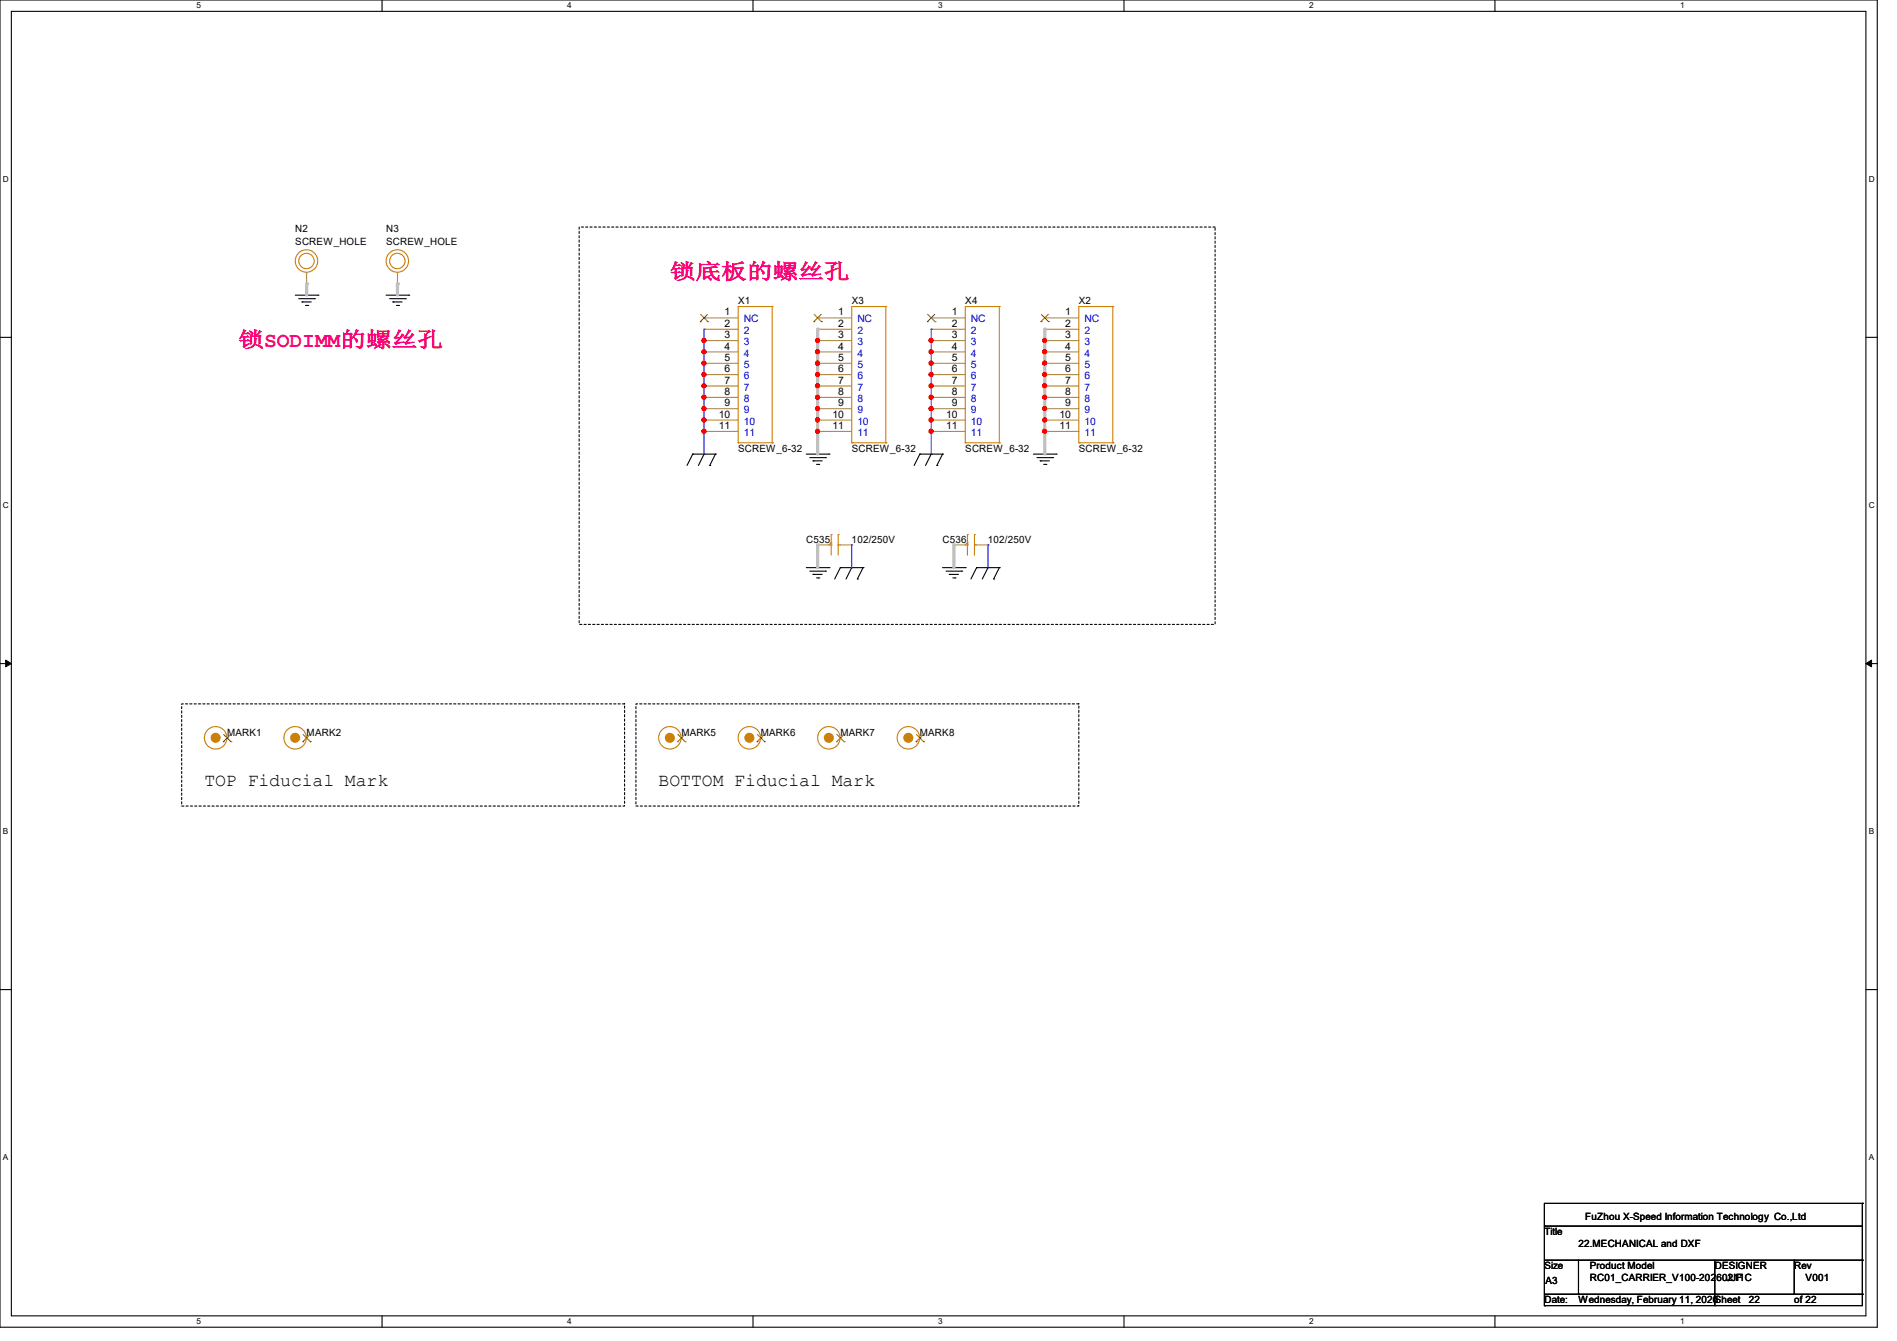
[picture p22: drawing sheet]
<svg xmlns="http://www.w3.org/2000/svg" width="297mm" height="210mm" viewBox="0 0 297 210" stroke-linecap="round" stroke-linejoin="round" font-family="sans-serif">
<defs><g id="words">
<g font-size="3.3" fill="#ff0080">
<text x="104.9" y="43.6">锁底板的螺丝孔</text>
<text x="37.3" y="54.3">锁SODIMM的螺丝孔</text>
</g>
<g font-size="2.8">
<text x="32" y="123.1">TOP Fiducial Mark</text>
<text x="103.1" y="123.1">BOTTOM Fiducial Mark</text>
</g>
<g font-size="1.6">
<text x="46.2" y="36.3">N2</text>
<text x="46.2" y="38.4">SCREW_HOLE</text>
<text x="60.5" y="36.3">N3</text>
<text x="60.5" y="38.4">SCREW_HOLE</text>
<text x="115.6" y="47.7">X1</text>
<text x="133.3" y="47.7">X3</text>
<text x="151.1" y="47.7">X4</text>
<text x="168.9" y="47.7">X2</text>
<text x="113.5" y="49.4">1</text>
<text x="113.5" y="51.2">2</text>
<text x="113.5" y="53">3</text>
<text x="131.2" y="49.4">1</text>
<text x="131.2" y="51.2">2</text>
<text x="131.2" y="53">3</text>
<text x="149" y="49.4">1</text>
<text x="149" y="51.2">2</text>
<text x="149" y="53">3</text>
<text x="166.8" y="49.4">1</text>
<text x="166.8" y="51.2">2</text>
<text x="166.8" y="53">3</text>
<text x="113.5" y="54.7">4</text>
<text x="113.5" y="56.5">5</text>
<text x="113.5" y="58.3">6</text>
<text x="131.2" y="54.7">4</text>
<text x="131.2" y="56.5">5</text>
<text x="131.2" y="58.3">6</text>
<text x="149" y="54.7">4</text>
<text x="149" y="56.5">5</text>
<text x="149" y="58.3">6</text>
<text x="166.8" y="54.7">4</text>
<text x="166.8" y="56.5">5</text>
<text x="166.8" y="58.3">6</text>
<text x="112.6" y="65.4">10</text>
<text x="113.5" y="60.1">7</text>
<text x="113.5" y="61.8">8</text>
<text x="113.5" y="63.6">9</text>
<text x="130.3" y="65.4">10</text>
<text x="131.2" y="60.1">7</text>
<text x="131.2" y="61.8">8</text>
<text x="131.2" y="63.6">9</text>
<text x="148.1" y="65.4">10</text>
<text x="149" y="60.1">7</text>
<text x="149" y="61.8">8</text>
<text x="149" y="63.6">9</text>
<text x="165.9" y="65.4">10</text>
<text x="166.8" y="60.1">7</text>
<text x="166.8" y="61.8">8</text>
<text x="166.8" y="63.6">9</text>
<text x="112.6" y="67.2">11</text>
<text x="115.6" y="70.8">SCREW_6-32</text>
<text x="130.3" y="67.2">11</text>
<text x="133.3" y="70.8">SCREW_6-32</text>
<text x="148.1" y="67.2">11</text>
<text x="151.1" y="70.8">SCREW_6-32</text>
<text x="165.9" y="67.2">11</text>
<text x="168.9" y="70.8">SCREW_6-32</text>
<text x="126.2" y="85">C535</text>
<text x="133.3" y="85">102/250V</text>
<text x="147.6" y="85">C536</text>
<text x="154.7" y="85">102/250V</text>
<text x="35.6" y="115.2">MARK1</text>
<text x="48" y="115.2">MARK2</text>
<text x="106.7" y="115.2">MARK5</text>
<text x="119.1" y="115.2">MARK6</text>
<text x="131.6" y="115.2">MARK7</text>
<text x="144" y="115.2">MARK8</text>
<text x="248.2" y="191.1">FuZhou X-Speed Information Technology Co.,Ltd</text>
<text x="241.8" y="193.5">Title</text>
<text x="247.1" y="195.2">22.MECHANICAL and DXF</text>
<text x="241.8" y="198.8">Size</text>
<text x="242" y="201.1">A3</text>
<text x="248.9" y="198.8">Product Model</text>
<text x="248.9" y="200.6">RC01_CARRIER_V100-20260211C</text>
<text x="268.5" y="198.8">DESIGNER</text>
<text x="270.3" y="200.6">JJF</text>
<text x="280.9" y="198.8">Rev</text>
<text x="282.7" y="200.6">V001</text>
<text x="241.8" y="204.1">Date:</text>
<text x="247.1" y="204.1">Wednesday, February 11, 2026Sheet</text>
<text x="273.8" y="204.1">22</text>
<text x="280.9" y="204.1">of 22</text>
</g>
<g font-size="1.6" fill="#00c">
<text x="116.5" y="50.5">NC</text>
<text x="116.5" y="52.3">2</text>
<text x="134.2" y="50.5">NC</text>
<text x="134.2" y="52.3">2</text>
<text x="152" y="50.5">NC</text>
<text x="152" y="52.3">2</text>
<text x="169.8" y="50.5">NC</text>
<text x="169.8" y="52.3">2</text>
<text x="116.5" y="54.1">3</text>
<text x="116.5" y="55.8">4</text>
<text x="116.5" y="57.6">5</text>
<text x="116.5" y="59.4">6</text>
<text x="134.2" y="54.1">3</text>
<text x="134.2" y="55.8">4</text>
<text x="134.2" y="57.6">5</text>
<text x="134.2" y="59.4">6</text>
<text x="152" y="54.1">3</text>
<text x="152" y="55.8">4</text>
<text x="152" y="57.6">5</text>
<text x="152" y="59.4">6</text>
<text x="169.8" y="54.1">3</text>
<text x="169.8" y="55.8">4</text>
<text x="169.8" y="57.6">5</text>
<text x="169.8" y="59.4">6</text>
<text x="116.5" y="61.2">7</text>
<text x="116.5" y="63">8</text>
<text x="116.5" y="64.7">9</text>
<text x="134.2" y="61.2">7</text>
<text x="134.2" y="63">8</text>
<text x="134.2" y="64.7">9</text>
<text x="152" y="61.2">7</text>
<text x="152" y="63">8</text>
<text x="152" y="64.7">9</text>
<text x="169.8" y="61.2">7</text>
<text x="169.8" y="63">8</text>
<text x="169.8" y="64.7">9</text>
<text x="116.5" y="66.5">10</text>
<text x="116.5" y="68.3">11</text>
<text x="134.2" y="66.5">10</text>
<text x="134.2" y="68.3">11</text>
<text x="152" y="66.5">10</text>
<text x="152" y="68.3">11</text>
<text x="169.8" y="66.5">10</text>
<text x="169.8" y="68.3">11</text>
</g>
<g font-size="1.3">
<text x="30.8" y="1.3">5</text>
<text x="88.8" y="1.3">4</text>
<text x="146.9" y="1.3">3</text>
<text x="205" y="1.3">2</text>
<text x="263.1" y="1.3">1</text>
<text x=".5" y="28.4">D</text>
<text x="292.6" y="28.4">D</text>
<text x=".5" y="79.5">C</text>
<text x="292.6" y="79.5">C</text>
<text x=".5" y="130.6">B</text>
<text x="292.6" y="130.6">B</text>
<text x=".5" y="181.7">A</text>
<text x="292.6" y="181.7">A</text>
<text x="30.8" y="207.4">5</text>
<text x="88.8" y="207.4">4</text>
<text x="146.9" y="207.4">3</text>
<text x="205" y="207.4">2</text>
<text x="263.1" y="207.4">1</text>
</g>
</g></defs>
<path d="M0 0h293.9v207.9h-293.9zM1.8 1.8h290.3v204.3h-290.3z" fill="none" stroke="#000" stroke-width=".17"/>
<g fill="#fff">
<path d="M30.8 .2h.7v1.4h-.7z"/>
<path d="M30.8 206.2h.7v1.4h-.7z"/>
</g>
<path d="M59.8 0v1.8M59.8 206.1v1.8" fill="none" stroke="#000" stroke-width=".17"/>
<g fill="#fff">
<path d="M88.8 .2h.7v1.4h-.7z"/>
<path d="M88.8 206.2h.7v1.4h-.7z"/>
</g>
<path d="M117.9 0v1.8M117.9 206.1v1.8" fill="none" stroke="#000" stroke-width=".17"/>
<g fill="#fff">
<path d="M146.9 .2h.7v1.4h-.7z"/>
<path d="M146.9 206.2h.7v1.4h-.7z"/>
</g>
<path d="M176 0v1.8M176 206.1v1.8" fill="none" stroke="#000" stroke-width=".17"/>
<g fill="#fff">
<path d="M205 .2h.7v1.4h-.7z"/>
<path d="M205 206.2h.7v1.4h-.7z"/>
</g>
<path d="M234.1 0v1.8M234.1 206.1v1.8" fill="none" stroke="#000" stroke-width=".17"/>
<g fill="#fff">
<path d="M263.1 .2h.6v1.4h-.6z"/>
<path d="M263.1 206.2h.6v1.4h-.6z"/>
<path d="M.5 27.3h.9v1.4h-.9z"/>
<path d="M292.6 27.3h.9v1.4h-.9z"/>
<path d="M.5 78.4h.9v1.4h-.9z"/>
<path d="M292.6 78.4h.9v1.4h-.9z"/>
</g>
<path d="M0 52.8h1.8M292.1 52.8h1.8" fill="none" stroke="#000" stroke-width=".17"/>
<g fill="#fff">
<path d="M.5 129.5h.8v1.4h-.8z"/>
<path d="M292.6 129.5h.8v1.4h-.8z"/>
</g>
<path d="M0 103.9h1.8M292.1 103.9h1.8" fill="none" stroke="#000" stroke-width=".17"/>
<path d="M.9 103.4l.9 .5-.9 .5zM292.1 103.9l.9-.5v1z" fill="#000" stroke="#000" stroke-width=".16"/>
<g fill="#fff">
<path d="M.5 180.5h.8v1.4h-.8z"/>
<path d="M292.6 180.5h.8v1.4h-.8z"/>
</g>
<g fill="none" stroke="#000" stroke-width=".17">
<path d="M46.2 46.2h3.6M46.8 46.8h2.4M47.3 47.3h.1M47.3 47.3h1.4M47.8 47.8h.4M48.2 47.8h.1M49.2 46.8h.1M49.8 46.2h.1M60.5 46.2h3.5M61 46.8h2.5M61.5 47.3h.1M61.5 47.3h1.4"/>
<path d="M62.1 47.8h.3M62.4 47.8h.1M63.5 46.8h.1M64 46.2h.1M108.5 71.1h.1M108.5 71.1l-.9 1.8M108.5 71.1h3.5M110.2 71.1h.1M110.2 71.1l-.9 1.8M111.1 72.9h.1M112 71.1h.1M112 71.1l-.9 1.8"/>
<path d="M126.2 71.1h3.6M126.8 71.7h2.4M127.3 72.2h.1M127.3 72.2h1.4M127.8 72.7h.4M128.2 72.7h.1M129.2 71.7h.1M129.8 71.1h.1M144 71.1h.1M144 71.1h3.6M144 71.1l-.9 1.8M145.8 71.1h.1"/>
<path d="M145.8 71.1l-.9 1.8M146.7 72.9h.1M147.6 71.1h.1M147.6 71.1l-.9 1.8M161.8 71.1h3.6M162.3 71.7h2.5M162.9 72.2h.1M162.9 72.2h1.4M163.4 72.7h.3M163.7 72.7h.1M164.8 71.7h.1M165.4 71.1h.1"/>
<path d="M126.2 88.9h3.6M126.8 89.5h2.4M127.3 90h.1M127.3 90h1.4M127.8 90.5h.4M128.2 90.5h.1M129.2 89.5h.1M129.8 88.9h.1M131.6 88.9h.1M131.6 88.9h3.5M131.6 88.9l-.9 1.8M133.3 88.9h.1"/>
<path d="M133.3 88.9l-.8 1.8M134.2 90.7h.1M135.1 88.9h.1M135.1 88.9l-.9 1.8M147.6 88.9h3.5M148.1 89.5h2.5M148.6 90h.1M148.6 90h1.5M149.2 90.5h.3M149.5 90.5h.1M150.6 89.5h.1M151.1 88.9h.1"/>
<path d="M152.9 88.9h.1M152.9 88.9h3.6M152.9 88.9l-.9 1.8M154.7 88.9h.1M154.7 88.9l-.9 1.8M155.6 90.7h.1M156.5 88.9h.1M156.5 88.9l-.9 1.8M0 155h1.8M292.1 155h1.8M241.8 192h.1M241.8 192h49.8"/>
<path d="M241.8 197.4h49.8M247.1 197.4v5.3M268.5 197.4v7.1M280.9 197.4v5.3M291.6 188.5h.1M291.6 197.4h.1M291.6 188.5h-49.8v16M291.6 188.5v16h-49.8M241.8 204.5h.1M241.8 202.7h49.8M247.1 202.7h.1M268.5 202.7h.1"/>
<path d="M268.5 204.5h.1M280.9 202.7h.1M291.6 202.7h.1"/>
</g>
<path d="M90.7 35.6h99.5v62.2h-99.5zM28.4 110.2h69.4v16h-69.4zM99.6 110.2h69.3v16h-69.3z" fill="none" stroke="#000" stroke-width=".17" stroke-dasharray=".3"/>
<g fill="none" stroke="#cc8006" stroke-width=".17">
<path d="M120.9 48h.1M120.9 48h-5.3v21.3M120.9 48v21.3M138.7 48h.1M138.7 48h-5.4v21.3M138.7 48v21.3M156.5 48h.1M156.5 48h-5.4v21.3M156.5 48v21.3M174.2 48h.1M174.2 48h-5.3v21.3M174.2 48v21.3"/>
<path d="M115.6 69.3h.1M115.6 69.3h5.3M120.9 69.3h.1M133.3 69.3h.1M133.3 69.3h5.4M138.7 69.3h.1M151.1 69.3h.1M151.1 69.3h5.4M156.5 69.3h.1M168.9 69.3h.1M168.9 69.3h5.3M174.2 69.3h.1"/>
<path d="M130.1 85.3h.1M130.1 83.7h.1M130.1 85h.1M130.1 85l-.3 .3h.3M130.1 83.7v3.3M131.2 83.7h.1M131.2 85.3h.1M131.2 85.3h.4M131.2 83.7v3.3M151.5 85.3h.1M151.5 83.7h.1M151.5 85h.1"/>
<path d="M151.5 85l-.4 .3h.4M151.5 83.7v3.3M152.6 83.7h.1M152.6 85.3h.1M152.6 85.3h.3M152.6 83.7v3.3"/>
<circle cx="48" cy="40.9" r="1.76"/>
<circle cx="48" cy="40.9" r="1.21"/>
<circle cx="62.2" cy="40.9" r="1.76"/>
<circle cx="62.2" cy="40.9" r="1.21"/>
<circle cx="33.8" cy="115.5" r="1.76"/>
<circle cx="46.2" cy="115.5" r="1.76"/>
<circle cx="104.9" cy="115.5" r="1.76"/>
<circle cx="117.3" cy="115.5" r="1.76"/>
<circle cx="129.8" cy="115.5" r="1.76"/>
<circle cx="142.2" cy="115.5" r="1.76"/>
</g>
<g fill="none" stroke="#a84" stroke-width=".17">
<path d="M48 44.4h.1M48 42.7v1.7M62.2 44.4h.1M62.2 42.7v1.7M110.2 49.8h.1M110.2 51.6h.1M110.2 53.3h.1M110.2 55.1h.1M110.2 56.9h.1M110.2 58.7h.1M110.2 49.8h5.4M110.2 51.6h5.4"/>
<path d="M110.2 53.3h5.4M110.2 55.1h5.4M110.2 56.9h5.4M110.2 58.7h5.4M128 49.8h.1M128 51.6h.1M128 53.3h.1M128 55.1h.1M128 56.9h.1M128 58.7h.1M128 49.8h5.3M128 51.6h5.3"/>
<path d="M128 53.3h5.3M128 55.1h5.3M128 56.9h5.3M128 58.7h5.3M145.8 49.8h.1M145.8 51.6h.1M145.8 53.3h.1M145.8 55.1h.1M145.8 56.9h.1M145.8 58.7h.1M145.8 49.8h5.3M145.8 51.6h5.3"/>
<path d="M145.8 53.3h5.3M145.8 55.1h5.3M145.8 56.9h5.3M145.8 58.7h5.3M163.6 49.8h.1M163.6 51.6h.1M163.6 53.3h.1M163.6 55.1h.1M163.6 56.9h.1M163.6 58.7h.1M163.6 49.8h5.3M163.6 51.6h5.3"/>
<path d="M163.6 53.3h5.3M163.6 55.1h5.3M163.6 56.9h5.3M163.6 58.7h5.3M110.2 60.5h.1M110.2 62.2h.1M110.2 64h.1M110.2 65.8h.1M110.2 67.6h.1M110.2 60.5h5.4M110.2 62.2h5.4M110.2 64h5.4"/>
<path d="M110.2 65.8h5.4M110.2 67.6h5.4M128 60.5h.1M128 62.2h.1M128 64h.1M128 65.8h.1M128 67.6h.1M128 60.5h5.3M128 62.2h5.3M128 64h5.3M128 65.8h5.3M128 67.6h5.3"/>
<path d="M145.8 60.5h.1M145.8 62.2h.1M145.8 64h.1M145.8 65.8h.1M145.8 67.6h.1M145.8 60.5h5.3M145.8 62.2h5.3M145.8 64h5.3M145.8 65.8h5.3M145.8 67.6h5.3M163.6 60.5h.1M163.6 62.2h.1"/>
<path d="M163.6 64h.1M163.6 65.8h.1M163.6 67.6h.1M163.6 60.5h5.3M163.6 62.2h5.3M163.6 64h5.3M163.6 65.8h5.3M163.6 67.6h5.3M128 85.3h.1M128 85.3h1.8M131.6 85.3h1.7M133.3 85.3h.1"/>
<path d="M149.4 85.3h.1M149.4 85.3h1.7M152.9 85.3h1.8M154.7 85.3h.1M35.6 115.6h.1M48 115.6h.1M106.7 115.6h.1M119.1 115.6h.1M131.6 115.6h.1M144 115.6h.1"/>
</g>
<g fill="#cc8006" stroke="#cc8006" stroke-width=".17">
<circle cx="33.8" cy="115.5" r=".7"/>
<circle cx="46.2" cy="115.5" r=".7"/>
<circle cx="104.9" cy="115.5" r=".7"/>
<circle cx="117.3" cy="115.5" r=".7"/>
<circle cx="129.8" cy="115.5" r=".7"/>
<circle cx="142.2" cy="115.5" r=".7"/>
</g>
<g fill="none" stroke="#804000" stroke-width=".16">
<path d="M109.6 50.4h.1M109.7 49.2l1.1 1.2M110.8 49.2l-1.2 1.2M110.8 50.4h.1M127.4 50.4h.1M127.5 49.2l1.1 1.2M128.6 49.2l-1.2 1.2M128.6 50.4h.1M145.2 50.4h.1M145.2 49.2l1.2 1.2M146.3 49.2l-1.1 1.2M146.4 50.4h.1"/>
<path d="M163 50.4h.1M163 49.2l1.2 1.2M164.1 49.2l-1.1 1.2M164.2 50.4h.1M35 116.2h.1M35 115l1.2 1.2M36.1 115l-1.1 1.2M36.2 116.2h.1M47.4 116.2h.1M47.5 115l1.1 1.2M48.6 115l-1.2 1.2M48.6 116.2h.1"/>
<path d="M106.1 116.2h.1M106.1 115l1.2 1.2M107.2 115l-1.1 1.2M107.3 116.2h.1M118.5 116.2h.1M118.6 115l1.1 1.2M119.7 115l-1.2 1.2M119.7 116.2h.1M131 116.2h.1M131 115l1.2 1.2M132.1 115l-1.1 1.2M132.2 116.2h.1"/>
<path d="M143.4 116.2h.1M143.5 115l1.1 1.2M144.6 115l-1.2 1.2M144.6 116.2h.1"/>
</g>
<path d="M48 44.4v1.8" fill="none" stroke="#c0c0c0" stroke-width=".51"/>
<circle cx="48" cy="44.5" r=".25" fill="#c0c0c0"/>
<path d="M62.2 44.4v1.8" fill="none" stroke="#c0c0c0" stroke-width=".51"/>
<circle cx="62.2" cy="44.5" r=".25" fill="#c0c0c0"/>
<path d="M110.2 51.6h.1M110.2 51.6v1.7" fill="none" stroke="#4200ff" stroke-width=".17"/>
<path d="M128 51.6v1.7" fill="none" stroke="#c0c0c0" stroke-width=".51"/>
<circle cx="128" cy="51.6" r=".25" fill="#c0c0c0"/>
<path d="M145.8 51.6h.1M145.8 51.6v1.7" fill="none" stroke="#4200ff" stroke-width=".17"/>
<path d="M163.6 51.6v1.7" fill="none" stroke="#c0c0c0" stroke-width=".51"/>
<circle cx="163.6" cy="51.6" r=".25" fill="#c0c0c0"/>
<path d="M110.2 53.3h.1M110.2 53.3v1.8" fill="none" stroke="#4200ff" stroke-width=".17"/>
<g fill="#f00" stroke="#f00" stroke-width=".17">
<circle cx="110.2" cy="55.1" r=".32"/>
<circle cx="110.2" cy="53.3" r=".32"/>
</g>
<path d="M128 53.3v1.8" fill="none" stroke="#c0c0c0" stroke-width=".51"/>
<circle cx="128" cy="53.3" r=".25" fill="#c0c0c0"/>
<g fill="#f00" stroke="#f00" stroke-width=".17">
<circle cx="128" cy="55.1" r=".32"/>
<circle cx="128" cy="53.3" r=".32"/>
<circle cx="145.8" cy="55.1" r=".32"/>
<circle cx="145.8" cy="53.3" r=".32"/>
</g>
<path d="M145.8 53.3h.1M145.8 53.3v1.8" fill="none" stroke="#4200ff" stroke-width=".17"/>
<path d="M163.6 53.3v1.8" fill="none" stroke="#c0c0c0" stroke-width=".51"/>
<circle cx="163.6" cy="53.3" r=".25" fill="#c0c0c0"/>
<g fill="#f00" stroke="#f00" stroke-width=".17">
<circle cx="163.6" cy="55.1" r=".32"/>
<circle cx="163.6" cy="53.3" r=".32"/>
<circle cx="110.2" cy="56.9" r=".32"/>
</g>
<path d="M110.2 55.1h.1M110.2 55.1v1.8" fill="none" stroke="#4200ff" stroke-width=".17"/>
<path d="M128 55.1v1.8" fill="none" stroke="#c0c0c0" stroke-width=".51"/>
<circle cx="128" cy="55.1" r=".25" fill="#c0c0c0"/>
<path d="M145.8 55.1h.1M145.8 55.1v1.8" fill="none" stroke="#4200ff" stroke-width=".17"/>
<circle cx="145.8" cy="56.9" r=".32" fill="#f00" stroke="#f00" stroke-width=".17"/>
<path d="M163.6 55.1v1.8" fill="none" stroke="#c0c0c0" stroke-width=".51"/>
<circle cx="163.6" cy="55.1" r=".25" fill="#c0c0c0"/>
<circle cx="163.6" cy="56.9" r=".32" fill="#f00" stroke="#f00" stroke-width=".17"/>
<path d="M110.2 56.9h.1M110.2 56.9v1.8" fill="none" stroke="#4200ff" stroke-width=".17"/>
<path d="M128 56.9v1.8" fill="none" stroke="#c0c0c0" stroke-width=".51"/>
<circle cx="128" cy="56.9" r=".25" fill="#c0c0c0"/>
<g fill="#f00" stroke="#f00" stroke-width=".17">
<circle cx="128" cy="56.9" r=".32"/>
<circle cx="145.8" cy="58.7" r=".32"/>
</g>
<path d="M145.8 56.9h.1M145.8 56.9v1.8" fill="none" stroke="#4200ff" stroke-width=".17"/>
<path d="M163.6 56.9v1.8" fill="none" stroke="#c0c0c0" stroke-width=".51"/>
<circle cx="163.6" cy="56.9" r=".25" fill="#c0c0c0"/>
<path d="M110.2 58.7h.1M110.2 58.7v1.8" fill="none" stroke="#4200ff" stroke-width=".17"/>
<g fill="#f00" stroke="#f00" stroke-width=".17">
<circle cx="110.2" cy="60.4" r=".32"/>
<circle cx="110.2" cy="58.7" r=".32"/>
</g>
<path d="M128 58.7v1.8" fill="none" stroke="#c0c0c0" stroke-width=".51"/>
<circle cx="128" cy="58.7" r=".25" fill="#c0c0c0"/>
<g fill="#f00" stroke="#f00" stroke-width=".17">
<circle cx="128" cy="60.4" r=".32"/>
<circle cx="128" cy="58.7" r=".32"/>
<circle cx="145.8" cy="60.4" r=".32"/>
</g>
<path d="M145.8 58.7h.1M145.8 58.7v1.8" fill="none" stroke="#4200ff" stroke-width=".17"/>
<path d="M163.6 58.7v1.8" fill="none" stroke="#c0c0c0" stroke-width=".51"/>
<circle cx="163.6" cy="58.7" r=".25" fill="#c0c0c0"/>
<g fill="#f00" stroke="#f00" stroke-width=".17">
<circle cx="163.6" cy="60.4" r=".32"/>
<circle cx="163.6" cy="58.7" r=".32"/>
</g>
<path d="M110.2 60.5h.1M110.2 60.5v1.7" fill="none" stroke="#4200ff" stroke-width=".17"/>
<path d="M128 60.5v1.7" fill="none" stroke="#c0c0c0" stroke-width=".51"/>
<circle cx="128" cy="60.5" r=".25" fill="#c0c0c0"/>
<path d="M145.8 60.5h.1M145.8 60.5v1.7" fill="none" stroke="#4200ff" stroke-width=".17"/>
<path d="M163.6 60.5v1.7" fill="none" stroke="#c0c0c0" stroke-width=".51"/>
<circle cx="163.6" cy="60.5" r=".25" fill="#c0c0c0"/>
<g fill="#f00" stroke="#f00" stroke-width=".17">
<circle cx="163.6" cy="62.2" r=".32"/>
<circle cx="110.2" cy="62.2" r=".32"/>
</g>
<path d="M110.2 62.2h.1M110.2 62.2v1.8" fill="none" stroke="#4200ff" stroke-width=".17"/>
<path d="M128 62.2v1.8" fill="none" stroke="#c0c0c0" stroke-width=".51"/>
<circle cx="128" cy="62.2" r=".25" fill="#c0c0c0"/>
<g fill="#f00" stroke="#f00" stroke-width=".17">
<circle cx="128" cy="62.2" r=".32"/>
<circle cx="145.8" cy="64" r=".32"/>
<circle cx="145.8" cy="62.2" r=".32"/>
</g>
<path d="M145.8 62.2h.1M145.8 62.2v1.8" fill="none" stroke="#4200ff" stroke-width=".17"/>
<path d="M163.6 62.2v1.8" fill="none" stroke="#c0c0c0" stroke-width=".51"/>
<circle cx="163.6" cy="62.2" r=".25" fill="#c0c0c0"/>
<g fill="#f00" stroke="#f00" stroke-width=".17">
<circle cx="163.6" cy="64" r=".32"/>
<circle cx="110.2" cy="64" r=".32"/>
</g>
<path d="M110.2 64h.1M110.2 64v1.8" fill="none" stroke="#4200ff" stroke-width=".17"/>
<path d="M128 64v1.8" fill="none" stroke="#c0c0c0" stroke-width=".51"/>
<circle cx="128" cy="64" r=".25" fill="#c0c0c0"/>
<circle cx="128" cy="64" r=".32" fill="#f00" stroke="#f00" stroke-width=".17"/>
<path d="M145.8 64h.1M145.8 64v1.8" fill="none" stroke="#4200ff" stroke-width=".17"/>
<path d="M163.6 64v1.8" fill="none" stroke="#c0c0c0" stroke-width=".51"/>
<circle cx="163.6" cy="64" r=".25" fill="#c0c0c0"/>
<path d="M110.2 65.8h.1M110.2 65.8v1.8" fill="none" stroke="#4200ff" stroke-width=".17"/>
<g fill="#f00" stroke="#f00" stroke-width=".17">
<circle cx="110.2" cy="67.5" r=".32"/>
<circle cx="110.2" cy="65.8" r=".32"/>
</g>
<path d="M128 65.8v1.8" fill="none" stroke="#c0c0c0" stroke-width=".51"/>
<circle cx="128" cy="65.8" r=".25" fill="#c0c0c0"/>
<g fill="#f00" stroke="#f00" stroke-width=".17">
<circle cx="128" cy="67.5" r=".32"/>
<circle cx="128" cy="65.8" r=".32"/>
<circle cx="145.8" cy="67.5" r=".32"/>
<circle cx="145.8" cy="65.8" r=".32"/>
</g>
<path d="M145.8 65.8h.1M145.8 65.8v1.8" fill="none" stroke="#4200ff" stroke-width=".17"/>
<path d="M163.6 65.8v1.8" fill="none" stroke="#c0c0c0" stroke-width=".51"/>
<circle cx="163.6" cy="65.8" r=".25" fill="#c0c0c0"/>
<g fill="#f00" stroke="#f00" stroke-width=".17">
<circle cx="163.6" cy="67.5" r=".32"/>
<circle cx="163.6" cy="65.8" r=".32"/>
</g>
<path d="M110.2 67.6h.1M110.2 67.6v3.5" fill="none" stroke="#4200ff" stroke-width=".17"/>
<path d="M128 67.6v3.5" fill="none" stroke="#c0c0c0" stroke-width=".51"/>
<circle cx="128" cy="67.6" r=".25" fill="#c0c0c0"/>
<path d="M145.8 67.6h.1M145.8 67.6v3.5" fill="none" stroke="#4200ff" stroke-width=".17"/>
<path d="M163.6 67.6v3.5" fill="none" stroke="#c0c0c0" stroke-width=".51"/>
<circle cx="163.6" cy="67.6" r=".25" fill="#c0c0c0"/>
<path d="M128 85.3v3.6" fill="none" stroke="#c0c0c0" stroke-width=".51"/>
<circle cx="128" cy="85.3" r=".25" fill="#c0c0c0"/>
<path d="M133.3 85.3h.1M133.3 85.3v3.6" fill="none" stroke="#4200ff" stroke-width=".17"/>
<path d="M149.4 85.3v3.6" fill="none" stroke="#c0c0c0" stroke-width=".51"/>
<circle cx="149.4" cy="85.3" r=".25" fill="#c0c0c0"/>
<path d="M154.7 85.3h.1M154.7 85.3v3.6" fill="none" stroke="#4200ff" stroke-width=".17"/>
<g fill="#f00" stroke="#f00" stroke-width=".17">
<circle cx="110.2" cy="55.1" r=".32"/>
<circle cx="110.2" cy="53.3" r=".32"/>
<circle cx="128" cy="55.1" r=".32"/>
<circle cx="128" cy="53.3" r=".32"/>
<circle cx="145.8" cy="55.1" r=".32"/>
<circle cx="145.8" cy="53.3" r=".32"/>
<circle cx="163.6" cy="55.1" r=".32"/>
<circle cx="163.6" cy="53.3" r=".32"/>
<circle cx="110.2" cy="56.9" r=".32"/>
<circle cx="145.8" cy="56.9" r=".32"/>
<circle cx="163.6" cy="56.9" r=".32"/>
<circle cx="128" cy="56.9" r=".32"/>
<circle cx="145.8" cy="58.7" r=".32"/>
<circle cx="110.2" cy="60.4" r=".32"/>
<circle cx="110.2" cy="58.7" r=".32"/>
<circle cx="128" cy="60.4" r=".32"/>
<circle cx="128" cy="58.7" r=".32"/>
<circle cx="145.8" cy="60.4" r=".32"/>
<circle cx="163.6" cy="60.4" r=".32"/>
<circle cx="163.6" cy="58.7" r=".32"/>
<circle cx="163.6" cy="62.2" r=".32"/>
<circle cx="110.2" cy="62.2" r=".32"/>
<circle cx="128" cy="62.2" r=".32"/>
<circle cx="145.8" cy="64" r=".32"/>
<circle cx="145.8" cy="62.2" r=".32"/>
<circle cx="163.6" cy="64" r=".32"/>
<circle cx="110.2" cy="64" r=".32"/>
<circle cx="128" cy="64" r=".32"/>
<circle cx="110.2" cy="67.5" r=".32"/>
<circle cx="110.2" cy="65.8" r=".32"/>
<circle cx="128" cy="67.5" r=".32"/>
<circle cx="128" cy="65.8" r=".32"/>
<circle cx="145.8" cy="67.5" r=".32"/>
<circle cx="145.8" cy="65.8" r=".32"/>
<circle cx="163.6" cy="67.5" r=".32"/>
<circle cx="163.6" cy="65.8" r=".32"/>
</g>
<use href="#words"/>
</svg>
